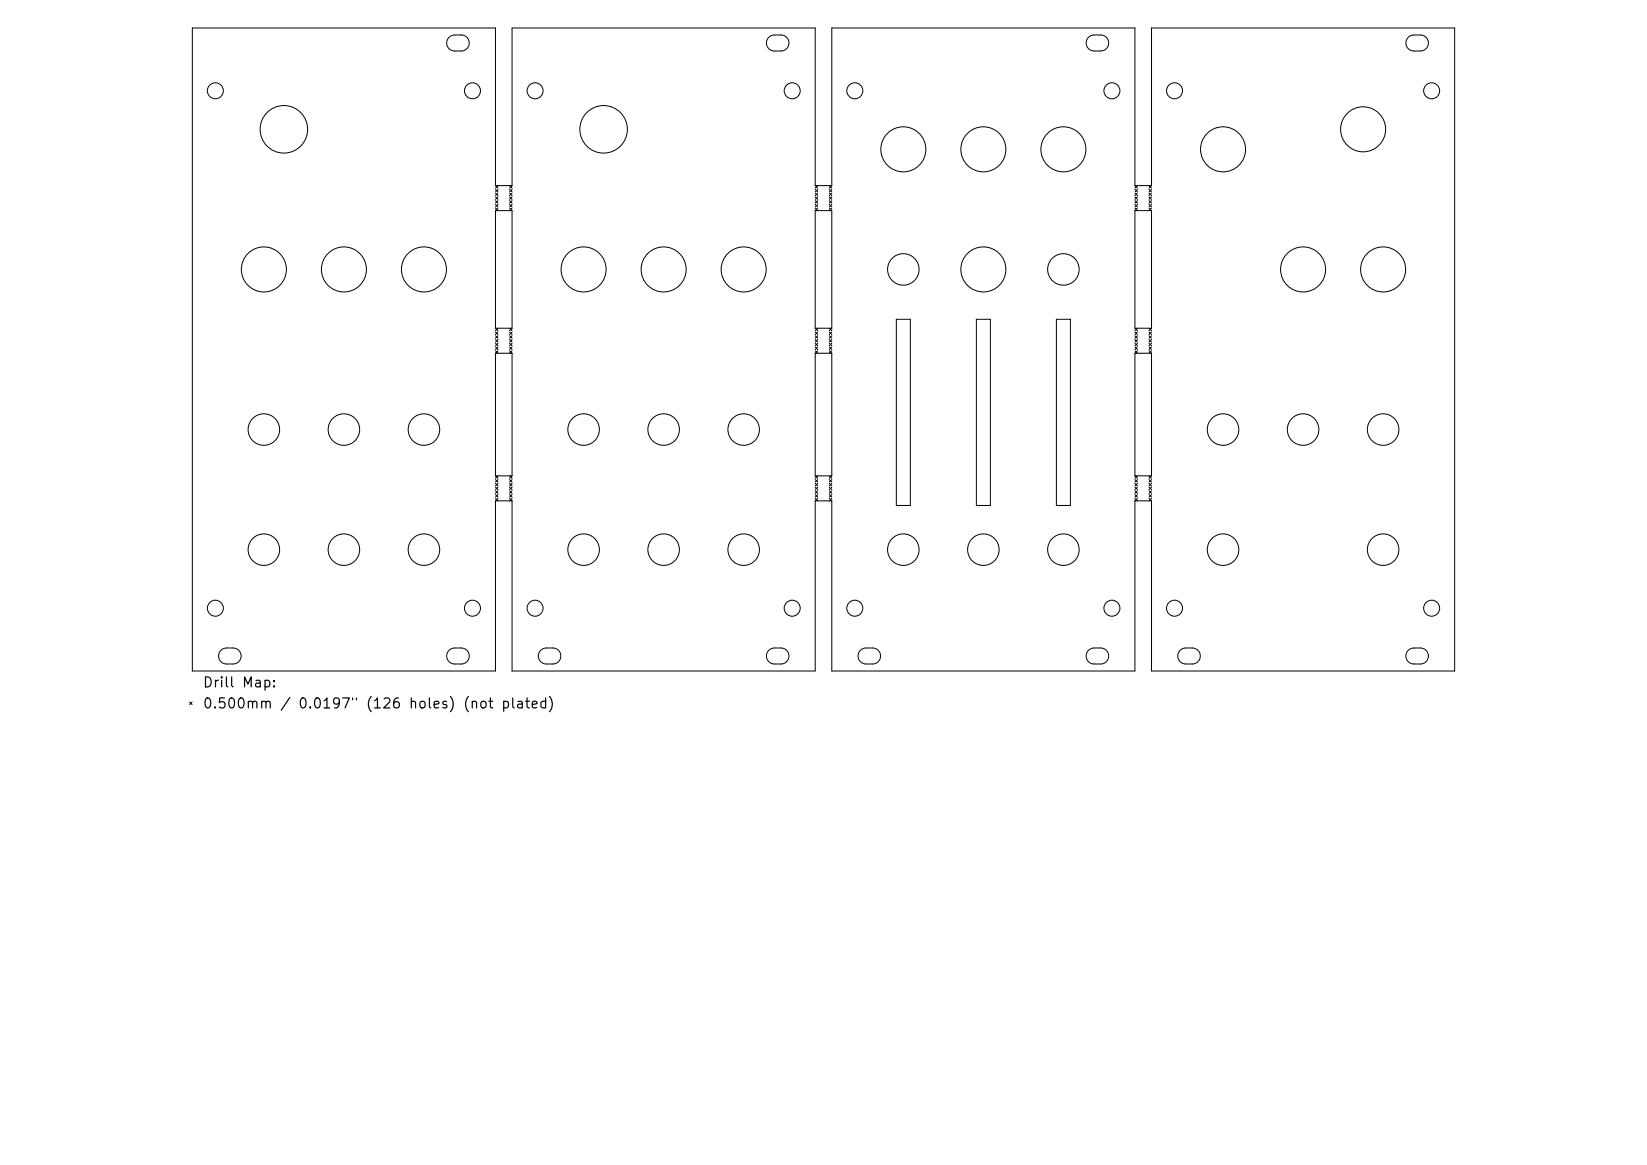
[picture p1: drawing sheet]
<svg xmlns="http://www.w3.org/2000/svg" width="297mm" height="210mm" viewBox="0 0 297 210" stroke-linecap="round" stroke-linejoin="round" font-family="sans-serif">
<defs><g id="words">
<g font-size="1.8">
<text x="36.4" y="124.4">Drill Map:</text>
<text x="36.4" y="128.2">0.500mm / 0.0197&quot; (126 holes) (not plated)</text>
</g>
</g></defs>
<g fill="none" stroke="#000" stroke-width=".18">
<path d="M81 6.7l.7-.4h1.5a1.44 1.44 0 0 1 1.4 1.5 1.44 1.44 0 0 1-1.4 1.4h-1.2a1.44 1.44 0 0 1-1.3-.9 1.44 1.44 0 0 1 .3-1.6zM138.6 6.7l.8-.4h1.4a1.44 1.44 0 0 1 1.5 1.5 1.44 1.44 0 0 1-1.5 1.4h-1.1a1.44 1.44 0 0 1-1.4-.9 1.44 1.44 0 0 1 .3-1.6zM196.3 6.7l.8-.4h1.4a1.44 1.44 0 0 1 1.4 1.5 1.44 1.44 0 0 1-1.4 1.4h-1.2a1.44 1.44 0 0 1-1.3-.9 1.44 1.44 0 0 1 .3-1.6zM253.9 6.7l.8-.4h1.4a1.44 1.44 0 0 1 1.5 1.5 1.44 1.44 0 0 1-1.5 1.4h-1.1a1.44 1.44 0 0 1-1.4-.9 1.44 1.44 0 0 1 .3-1.6zM89.3 33.5v-28.5h-54.6v116h54.6v-30.7M89.3 38v21.2M89.3 38h3M89.3 33.5h3M89.3 33.5l.5 .4M89.3 34.1l.5 .5M89.3 34.8l.5 .5M89.3 35.5l.5 .4"/>
<path d="M89.3 36.2l.5 .4M89.3 36.8l.5 .5M89.3 37.5l.5 .5M89.8 33.5l-.5 .4M89.8 34.1l-.5 .5M89.8 34.8l-.5 .5M89.8 35.5l-.5 .4M89.8 36.2l-.5 .4M89.8 36.8l-.5 .5M89.8 37.5l-.5 .5M91.9 33.5l.4 .4M91.9 34.1l.4 .5"/>
<path d="M91.9 34.8l.4 .5M91.9 35.5l.4 .4M91.9 36.2l.4 .4M91.9 36.8l.4 .5M91.9 37.5l.4 .5M92.3 33.5v-28.5h54.7v28.5M92.3 38v21.2M92.3 33.5l-.4 .4M92.3 34.1l-.4 .5M92.3 34.8l-.4 .5M92.3 35.5l-.4 .4M92.3 36.2l-.4 .4"/>
<path d="M92.3 36.8l-.4 .5M92.3 37.5l-.4 .5M147 38h3M147 33.5h3M147 38v21.2M147 33.5l.5 .4M147 34.1l.5 .5M147 34.8l.5 .5M147 35.5l.5 .4M147 36.2l.5 .4M147 36.8l.5 .5M147 37.5l.5 .5"/>
<path d="M147.5 33.5l-.5 .4M147.5 34.1l-.5 .5M147.5 34.8l-.5 .5M147.5 35.5l-.5 .4M147.5 36.2l-.5 .4M147.5 36.8l-.5 .5M147.5 37.5l-.5 .5M149.5 33.5l.5 .4M149.5 34.1l.5 .5M149.5 34.8l.5 .5M149.5 35.5l.5 .4M149.5 36.2l.5 .4"/>
<path d="M149.5 36.8l.5 .5M149.5 37.5l.5 .5M150 33.5v-28.5h54.7v28.5M150 38v21.2M150 33.5l-.5 .4M150 34.1l-.5 .5M150 34.8l-.5 .5M150 35.5l-.5 .4M150 36.2l-.5 .4M150 36.8l-.5 .5M150 37.5l-.5 .5M204.7 38h3"/>
<path d="M204.7 33.5h3M204.7 38v21.2M204.7 33.5l.4 .4M204.7 34.1l.4 .5M204.7 34.8l.4 .5M204.7 35.5l.4 .4M204.7 36.2l.4 .4M204.7 36.8l.4 .5M204.7 37.5l.4 .5M205.1 33.5l-.4 .4M205.1 34.1l-.4 .5M205.1 34.8l-.4 .5"/>
<path d="M205.1 35.5l-.4 .4M205.1 36.2l-.4 .4M205.1 36.8l-.4 .5M205.1 37.5l-.4 .5M207.2 33.5l.5 .4M207.2 34.1l.5 .5M207.2 34.8l.5 .5M207.2 35.5l.5 .4M207.2 36.2l.5 .4M207.2 36.8l.5 .5M207.2 37.5l.5 .5M207.7 33.5v-28.5h54.6v116h-54.6v-30.7"/>
<path d="M207.7 38v21.2M207.7 33.5l-.5 .4M207.7 34.1l-.5 .5M207.7 34.8l-.5 .5M207.7 35.5l-.5 .4M207.7 36.2l-.5 .4M207.7 36.8l-.5 .5M207.7 37.5l-.5 .5M89.3 59.2h3M89.3 59.2l.5 .4M89.3 59.8l.5 .5M89.8 59.2l-.5 .4"/>
<path d="M89.8 59.8l-.5 .5M91.9 59.2l.4 .4M91.9 59.8l.4 .5M92.3 59.2l-.4 .4M92.3 59.8l-.4 .5M147 59.2h3M147 59.2l.5 .4M147 59.8l.5 .5M147.5 59.2l-.5 .4M147.5 59.8l-.5 .5M149.5 59.2l.5 .4M149.5 59.8l.5 .5"/>
<path d="M150 59.2l-.5 .4M150 59.8l-.5 .5M161.6 57.6h2.6v33.5h-2.6zM176.1 57.6h2.5v33.5h-2.5zM190.5 57.6h2.5v33.5h-2.5zM204.7 59.2h3M204.7 59.2l.4 .4M204.7 59.8l.4 .5M205.1 59.2l-.4 .4M205.1 59.8l-.4 .5M207.2 59.2l.5 .4M207.2 59.8l.5 .5"/>
<path d="M207.7 59.2l-.5 .4M207.7 59.8l-.5 .5M89.3 63.7v22.1M89.3 63.7h3M89.3 60.5l.5 .5M89.3 61.2l.5 .4M89.3 61.9l.5 .4M89.3 62.6l.5 .4M89.3 63.2l.5 .5M89.8 60.5l-.5 .5M89.8 61.2l-.5 .4M89.8 61.9l-.5 .4"/>
<path d="M89.8 62.6l-.5 .4M89.8 63.2l-.5 .5M91.9 60.5l.4 .5M91.9 61.2l.4 .4M91.9 61.9l.4 .4M91.9 62.6l.4 .4M91.9 63.2l.4 .5M92.3 63.7v22.1M92.3 60.5l-.4 .5M92.3 61.2l-.4 .4M92.3 61.9l-.4 .4M92.3 62.6l-.4 .4"/>
<path d="M92.3 63.2l-.4 .5M147 63.7h3M147 63.7v22.1M147 60.5l.5 .5M147 61.2l.5 .4M147 61.9l.5 .4M147 62.6l.5 .4M147 63.2l.5 .5M147.5 60.5l-.5 .5M147.5 61.2l-.5 .4M147.5 61.9l-.5 .4M147.5 62.6l-.5 .4"/>
<path d="M147.5 63.2l-.5 .5M149.5 60.5l.5 .5M149.5 61.2l.5 .4M149.5 61.9l.5 .4M149.5 62.6l.5 .4M149.5 63.2l.5 .5M150 63.7v22.1M150 60.5l-.5 .5M150 61.2l-.5 .4M150 61.9l-.5 .4M150 62.6l-.5 .4M150 63.2l-.5 .5"/>
<path d="M204.7 63.7h3M204.7 63.7v22.1M204.7 60.5l.4 .5M204.7 61.2l.4 .4M204.7 61.9l.4 .4M204.7 62.6l.4 .4M204.7 63.2l.4 .5M205.1 60.5l-.4 .5M205.1 61.2l-.4 .4M205.1 61.9l-.4 .4M205.1 62.6l-.4 .4M205.1 63.2l-.4 .5"/>
<path d="M207.2 60.5l.5 .5M207.2 61.2l.5 .4M207.2 61.9l.5 .4M207.2 62.6l.5 .4M207.2 63.2l.5 .5M207.7 63.7v22.1M207.7 60.5l-.5 .5M207.7 61.2l-.5 .4M207.7 61.9l-.5 .4M207.7 62.6l-.5 .4M207.7 63.2l-.5 .5M89.3 90.3h3"/>
<path d="M89.3 85.8h3M89.3 85.8l.5 .4M89.3 86.5l.5 .4M89.3 87.1l.5 .5M89.3 87.8l.5 .5M89.3 88.5l.5 .4M89.3 89.2l.5 .4M89.3 89.8l.5 .5M89.8 85.8l-.5 .4M89.8 86.5l-.5 .4M89.8 87.1l-.5 .5M89.8 87.8l-.5 .5"/>
<path d="M89.8 88.5l-.5 .4M89.8 89.2l-.5 .4M89.8 89.8l-.5 .5M91.9 85.8l.4 .4M91.9 86.5l.4 .4M91.9 87.1l.4 .5M91.9 87.8l.4 .5M91.9 88.5l.4 .4M91.9 89.2l.4 .4M91.9 89.8l.4 .5M92.3 90.3v30.7h54.7v-30.7M92.3 85.8l-.4 .4"/>
<path d="M92.3 86.5l-.4 .4M92.3 87.1l-.4 .5M92.3 87.8l-.4 .5M92.3 88.5l-.4 .4M92.3 89.2l-.4 .4M92.3 89.8l-.4 .5M147 90.3h3M147 85.8h3M147 85.8l.5 .4M147 86.5l.5 .4M147 87.1l.5 .5M147 87.8l.5 .5"/>
<path d="M147 88.5l.5 .4M147 89.2l.5 .4M147 89.8l.5 .5M147.5 85.8l-.5 .4M147.5 86.5l-.5 .4M147.5 87.1l-.5 .5M147.5 87.8l-.5 .5M147.5 88.5l-.5 .4M147.5 89.2l-.5 .4M147.5 89.8l-.5 .5M149.5 85.8l.5 .4M149.5 86.5l.5 .4"/>
<path d="M149.5 87.1l.5 .5M149.5 87.8l.5 .5M149.5 88.5l.5 .4M149.5 89.2l.5 .4M149.5 89.8l.5 .5M150 90.3v30.7h54.7v-30.7M150 85.8l-.5 .4M150 86.5l-.5 .4M150 87.1l-.5 .5M150 87.8l-.5 .5M150 88.5l-.5 .4M150 89.2l-.5 .4"/>
<path d="M150 89.8l-.5 .5M204.7 90.3h3M204.7 85.8h3M204.7 85.8l.4 .4M204.7 86.5l.4 .4M204.7 87.1l.4 .5M204.7 87.8l.4 .5M204.7 88.5l.4 .4M204.7 89.2l.4 .4M204.7 89.8l.4 .5M205.1 85.8l-.4 .4M205.1 86.5l-.4 .4"/>
<path d="M205.1 87.1l-.4 .5M205.1 87.8l-.4 .5M205.1 88.5l-.4 .4M205.1 89.2l-.4 .4M205.1 89.8l-.4 .5M207.2 85.8l.5 .4M207.2 86.5l.5 .4M207.2 87.1l.5 .5M207.2 87.8l.5 .5M207.2 88.5l.5 .4M207.2 89.2l.5 .4M207.2 89.8l.5 .5"/>
<path d="M207.7 85.8l-.5 .4M207.7 86.5l-.5 .4M207.7 87.1l-.5 .5M207.7 87.8l-.5 .5M207.7 88.5l-.5 .4M207.7 89.2l-.5 .4M207.7 89.8l-.5 .5M39.8 117.2l.8-.4h1.4a1.44 1.44 0 0 1 1.5 1.5 1.44 1.44 0 0 1-1.5 1.4h-1.1a1.44 1.44 0 0 1-1.4-.9 1.44 1.44 0 0 1 .3-1.6zM81 117.2l.7-.4h1.5a1.44 1.44 0 0 1 1.4 1.5 1.44 1.44 0 0 1-1.4 1.4h-1.2a1.44 1.44 0 0 1-1.3-.9 1.44 1.44 0 0 1 .3-1.6zM97.5 117.2l.8-.4h1.4a1.44 1.44 0 0 1 1.4 1.5 1.44 1.44 0 0 1-1.4 1.4h-1.2a1.44 1.44 0 0 1-1.3-.9 1.44 1.44 0 0 1 .3-1.6zM138.6 117.2l.8-.4h1.4a1.44 1.44 0 0 1 1.5 1.5 1.44 1.44 0 0 1-1.5 1.4h-1.1a1.44 1.44 0 0 1-1.4-.9 1.44 1.44 0 0 1 .3-1.6zM155.2 117.2l.7-.4h1.4a1.44 1.44 0 0 1 1.5 1.5 1.44 1.44 0 0 1-1.5 1.4h-1.1a1.44 1.44 0 0 1-1.4-.9 1.44 1.44 0 0 1 .4-1.6z"/>
<path d="M196.3 117.2l.8-.4h1.4a1.44 1.44 0 0 1 1.4 1.5 1.44 1.44 0 0 1-1.4 1.4h-1.2a1.44 1.44 0 0 1-1.3-.9 1.44 1.44 0 0 1 .3-1.6zM212.8 117.2l.8-.4h1.4a1.44 1.44 0 0 1 1.4 1.5 1.44 1.44 0 0 1-1.4 1.4h-1.2a1.44 1.44 0 0 1-1.3-.9 1.44 1.44 0 0 1 .3-1.6zM253.9 117.2l.8-.4h1.4a1.44 1.44 0 0 1 1.5 1.5 1.44 1.44 0 0 1-1.5 1.4h-1.1a1.44 1.44 0 0 1-1.4-.9 1.44 1.44 0 0 1 .3-1.6zM34.2 126.6l.4 .4M34.6 126.6l-.4 .4"/>
<circle cx="38.8" cy="16.4" r="1.44"/>
<circle cx="85.2" cy="16.4" r="1.44"/>
<circle cx="96.5" cy="16.4" r="1.44"/>
<circle cx="142.9" cy="16.4" r="1.44"/>
<circle cx="154.1" cy="16.4" r="1.44"/>
<circle cx="200.5" cy="16.4" r="1.44"/>
<circle cx="211.8" cy="16.4" r="1.44"/>
<circle cx="258.2" cy="16.4" r="1.44"/>
<circle cx="51.2" cy="23.3" r="4.3"/>
<circle cx="108.8" cy="23.3" r="4.3"/>
<circle cx="162.9" cy="26.9" r="4.1"/>
<circle cx="177.3" cy="26.9" r="4.1"/>
<circle cx="191.8" cy="26.9" r="4.1"/>
<circle cx="220.6" cy="26.9" r="4.1"/>
<circle cx="245.8" cy="23.3" r="4.1"/>
<circle cx="47.6" cy="48.6" r="4.1"/>
<circle cx="62" cy="48.6" r="4.1"/>
<circle cx="76.4" cy="48.6" r="4.1"/>
<circle cx="105.2" cy="48.6" r="4.1"/>
<circle cx="119.7" cy="48.6" r="4.1"/>
<circle cx="134.1" cy="48.6" r="4.1"/>
<circle cx="162.9" cy="48.6" r="2.84"/>
<circle cx="177.3" cy="48.6" r="4.1"/>
<circle cx="191.8" cy="48.6" r="2.84"/>
<circle cx="235" cy="48.6" r="4.1"/>
<circle cx="249.4" cy="48.6" r="4.1"/>
<circle cx="47.6" cy="77.4" r="2.84"/>
<circle cx="62" cy="77.4" r="2.84"/>
<circle cx="76.4" cy="77.4" r="2.84"/>
<circle cx="105.2" cy="77.4" r="2.84"/>
<circle cx="119.7" cy="77.4" r="2.84"/>
<circle cx="134.1" cy="77.4" r="2.84"/>
<circle cx="220.6" cy="77.4" r="2.84"/>
<circle cx="235" cy="77.4" r="2.84"/>
<circle cx="249.4" cy="77.4" r="2.84"/>
<circle cx="47.6" cy="99.1" r="2.84"/>
<circle cx="62" cy="99.1" r="2.84"/>
<circle cx="76.4" cy="99.1" r="2.84"/>
<circle cx="105.2" cy="99.1" r="2.84"/>
<circle cx="119.7" cy="99.1" r="2.84"/>
<circle cx="134.1" cy="99.1" r="2.84"/>
<circle cx="162.9" cy="99.1" r="2.84"/>
<circle cx="177.3" cy="99.1" r="2.84"/>
<circle cx="191.8" cy="99.1" r="2.84"/>
<circle cx="220.6" cy="99.1" r="2.84"/>
<circle cx="249.4" cy="99.1" r="2.84"/>
<circle cx="38.8" cy="109.6" r="1.44"/>
<circle cx="85.2" cy="109.6" r="1.44"/>
<circle cx="96.5" cy="109.6" r="1.44"/>
<circle cx="142.9" cy="109.6" r="1.44"/>
<circle cx="154.1" cy="109.6" r="1.44"/>
<circle cx="200.5" cy="109.6" r="1.44"/>
<circle cx="211.8" cy="109.6" r="1.44"/>
<circle cx="258.2" cy="109.6" r="1.44"/>
</g>
<use href="#words"/>
</svg>
